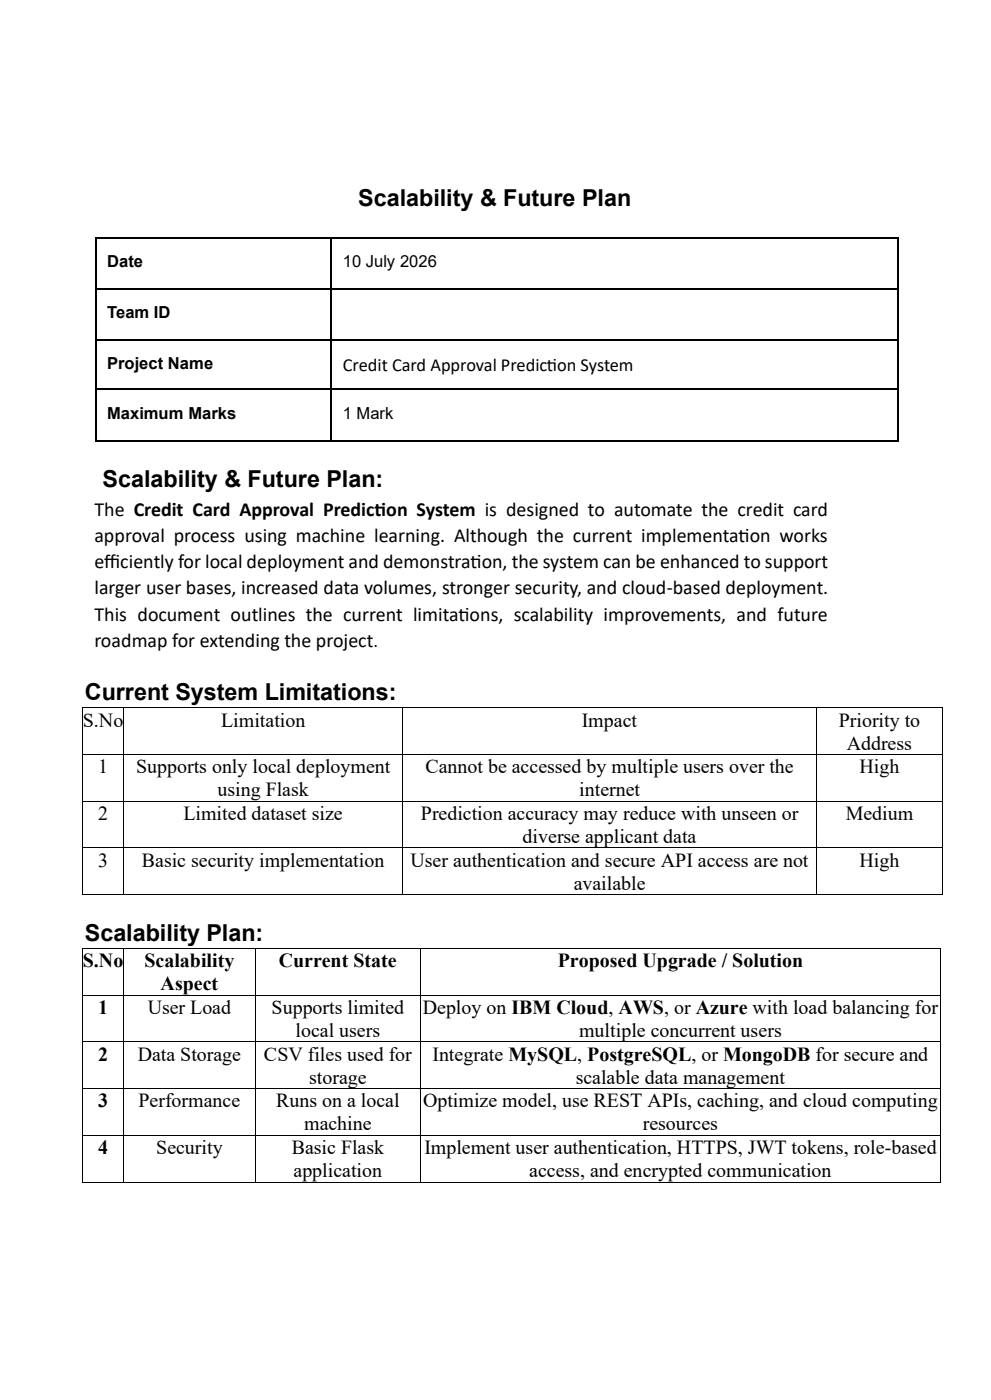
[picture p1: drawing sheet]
<svg xmlns="http://www.w3.org/2000/svg" width="210mm" height="297mm" viewBox="0 0 210 297" stroke-linecap="round" stroke-linejoin="round" font-family="sans-serif">
<defs><g id="words">
<g font-size="5">
<text x="76" y="43.8">Scalability &amp; Future Plan</text>
<text x="21.8" y="103.4">Scalability &amp; Future Plan:</text>
<text x="18" y="148.6">Current System Limitations:</text>
<text x="18" y="199.6">Scalability Plan:</text>
</g>
<g font-size="4.2">
<text x="20" y="109.4">The Credit Card Approval Predict</text>
<text x="79.5" y="109.4">ion System is designed to automate the credit card</text>
<text x="20" y="115">approval process using machine learning. Although the current implementat</text>
<text x="156.7" y="115">ion works</text>
<text x="20" y="120.5">ef</text>
<text x="22.1" y="120.5">f</text>
<text x="22.1" y="120.5">iciently for local deployment and demonstrat</text>
<text x="99.8" y="120.5">ion, the system can be enhanced to support</text>
<text x="20" y="126.1">larger user bases, increased data volumes, stronger security, and cloud-based deployment.</text>
<text x="20" y="131.7">This document outlines the current limitat</text>
<text x="97.3" y="131.7">ions, scalability improvements, and future</text>
<text x="20" y="137.3">roadmap for extending the project.</text>
<text x="17.6" y="154.2">S.No</text>
<text x="46.9" y="154.2">Limitation</text>
<text x="123.5" y="154.2">Impact</text>
<text x="178" y="154.2">Priority to</text>
<text x="179.7" y="159.1">Address</text>
<text x="20.8" y="164.1">1</text>
<text x="28.9" y="164.1">Supports only local deployment</text>
<text x="90.3" y="164.1">Cannot be accessed by multiple users over the</text>
<text x="182.4" y="164.1">High</text>
<text x="46.2" y="169">using Flask</text>
<text x="122.9" y="169">internet</text>
<text x="20.8" y="174">2</text>
<text x="38.9" y="174">Limited dataset size</text>
<text x="89.3" y="174">Prediction accuracy may reduce with unseen or</text>
<text x="110.9" y="178.9">diverse applicant data</text>
<text x="179.4" y="174">Medium</text>
<text x="20.8" y="183.9">3</text>
<text x="30.1" y="183.9">Basic security implementation</text>
<text x="87.1" y="183.9">User authentication and secure API access are not</text>
<text x="182.4" y="183.9">High</text>
<text x="121.7" y="188.8">available</text>
<text x="17.6" y="205.3">S.No</text>
<text x="30.7" y="205.3">Scalability</text>
<text x="59.1" y="205.3">Current State</text>
<text x="118.3" y="205.3">Proposed Upgrade / Solution</text>
<text x="20.8" y="215.2">1</text>
<text x="31.3" y="215.2">User Load</text>
<text x="34.1" y="210.1">Aspect</text>
<text x="57.6" y="215.2">Supports limited</text>
<text x="89.7" y="215.2">Deploy on IBM Cloud, AWS, or Azure with load balancing for</text>
<text x="62.7" y="220">local users</text>
<text x="122.9" y="220">multiple concurrent users</text>
<text x="20.8" y="225.1">2</text>
<text x="29.2" y="225.1">Data Storage</text>
<text x="56" y="225.1">CSV files used for</text>
<text x="91.8" y="225.1">Integrate MySQL, PostgreSQL, or MongoDB for secure and</text>
<text x="65.6" y="229.9">storage</text>
<text x="122.2" y="229.9">scalable data management</text>
<text x="20.8" y="235">3</text>
<text x="29.4" y="235">Performance</text>
<text x="58.6" y="235">Runs on a local</text>
<text x="64.5" y="239.9">machine</text>
<text x="89.8" y="235">Optimize model, use REST APIs, caching, and cloud computing</text>
<text x="136.4" y="239.9">resources</text>
<text x="20.8" y="244.9">4</text>
<text x="33.2" y="244.9">Security</text>
<text x="61.9" y="244.9">Basic Flask</text>
<text x="90.1" y="244.9">Implement user authentication, HTTPS, JWT tokens, role-based</text>
<text x="62.3" y="249.8">application</text>
<text x="112.3" y="249.8">access, and encrypted communication</text>
</g>
<g font-size="3.9">
<text x="72.7" y="78.7">Credit Card Approval Predict</text>
<text x="116.1" y="78.7">ion System</text>
</g>
<g font-size="3.5">
<text x="22.7" y="56.7">Date</text>
<text x="72.7" y="56.7">10 July 2026</text>
<text x="22.7" y="67.6">Team ID</text>
<text x="22.7" y="78.4">Project Name</text>
<text x="22.7" y="88.8">Maximum Marks</text>
<text x="72.7" y="88.8">1 Mark</text>
</g>
</g></defs>
<g fill="none" stroke="#000" stroke-width=".34">
<path d="M20.5 50.4v42.9M20.6 50.6h49.4M70.2 50.7v42.6M70.4 50.6h120M190.5 50.4v42.9M20.6 61.4h49.4M20.6 72.2h49.4M70.4 61.4h120M70.4 72.2h120M20.6 82.6h49.4M20.6 93.5h49.4M70.4 82.6h120"/>
<path d="M70.4 93.5h120"/>
</g>
<g fill="#000">
<path d="M20.3 50.4h.3v.3h-.3z" fill-rule="evenodd"/>
<path d="M70 50.4h.4v.3h-.4z" fill-rule="evenodd"/>
<path d="M190.4 50.4h.3v.3h-.3z" fill-rule="evenodd"/>
<path d="M20.3 93.3h.3v.4h-.3z" fill-rule="evenodd"/>
<path d="M20.3 93.3h.3v.4h-.3z" fill-rule="evenodd"/>
<path d="M70 93.3h.4v.4h-.4z" fill-rule="evenodd"/>
<path d="M190.4 93.3h.3v.4h-.3z" fill-rule="evenodd"/>
<path d="M190.4 93.3h.3v.4h-.3z" fill-rule="evenodd"/>
<path d="M17.4 150.1h.2v.2h-.2z" fill-rule="evenodd"/>
<path d="M17.4 150.1h.2v.2h-.2z" fill-rule="evenodd"/>
<path d="M26.2 150.1h.2v.2h-.2z" fill-rule="evenodd"/>
<path d="M85.4 150.1h.1v.2h-.1z" fill-rule="evenodd"/>
<path d="M173.2 150.1h.2v.2h-.2z" fill-rule="evenodd"/>
<path d="M199.9 150.1h.1v.2h-.1z" fill-rule="evenodd"/>
<path d="M199.9 150.1h.1v.2h-.1z" fill-rule="evenodd"/>
<path d="M17.4 160h.2v.2h-.2z" fill-rule="evenodd"/>
<path d="M17.4 169.9h.2v.2h-.2z" fill-rule="evenodd"/>
<path d="M17.4 179.8h.2v.2h-.2z" fill-rule="evenodd"/>
<path d="M26.2 160h.2v.2h-.2z" fill-rule="evenodd"/>
<path d="M26.2 169.9h.2v.2h-.2z" fill-rule="evenodd"/>
<path d="M26.2 179.8h.2v.2h-.2z" fill-rule="evenodd"/>
<path d="M85.4 160h.1v.2h-.1z" fill-rule="evenodd"/>
<path d="M85.4 169.9h.1v.2h-.1z" fill-rule="evenodd"/>
<path d="M85.4 179.8h.1v.2h-.1z" fill-rule="evenodd"/>
<path d="M173.2 160h.2v.2h-.2z" fill-rule="evenodd"/>
<path d="M173.2 169.9h.2v.2h-.2z" fill-rule="evenodd"/>
<path d="M173.2 179.8h.2v.2h-.2z" fill-rule="evenodd"/>
<path d="M199.9 160h.1v.2h-.1z" fill-rule="evenodd"/>
<path d="M199.9 169.9h.1v.2h-.1z" fill-rule="evenodd"/>
<path d="M199.9 179.8h.1v.2h-.1z" fill-rule="evenodd"/>
<path d="M17.4 189.7h.2v.2h-.2z" fill-rule="evenodd"/>
<path d="M17.4 189.7h.2v.2h-.2z" fill-rule="evenodd"/>
<path d="M26.2 189.7h.2v.2h-.2z" fill-rule="evenodd"/>
<path d="M85.4 189.7h.1v.2h-.1z" fill-rule="evenodd"/>
<path d="M173.2 189.7h.2v.2h-.2z" fill-rule="evenodd"/>
<path d="M199.9 189.7h.1v.2h-.1z" fill-rule="evenodd"/>
<path d="M199.9 189.7h.1v.2h-.1z" fill-rule="evenodd"/>
<path d="M17.4 201.2h.2v.1h-.2z" fill-rule="evenodd"/>
<path d="M17.4 201.2h.2v.1h-.2z" fill-rule="evenodd"/>
<path d="M17.4 211.1h.2v.1h-.2z" fill-rule="evenodd"/>
<path d="M26.2 201.2h.1v.1h-.1z" fill-rule="evenodd"/>
<path d="M26.2 211.1h.1v.1h-.1z" fill-rule="evenodd"/>
<path d="M54.1 201.2h.1v.1h-.1z" fill-rule="evenodd"/>
<path d="M54.1 211.1h.1v.1h-.1z" fill-rule="evenodd"/>
<path d="M89.2 201.2h.1v.1h-.1z" fill-rule="evenodd"/>
<path d="M89.2 211.1h.1v.1h-.1z" fill-rule="evenodd"/>
<path d="M199.5 201.2h.1v.1h-.1z" fill-rule="evenodd"/>
<path d="M199.5 201.2h.1v.1h-.1z" fill-rule="evenodd"/>
<path d="M199.5 211.1h.1v.1h-.1z" fill-rule="evenodd"/>
<path d="M17.4 221h.2v.1h-.2z" fill-rule="evenodd"/>
<path d="M17.4 230.9h.2v.1h-.2z" fill-rule="evenodd"/>
<path d="M26.2 221h.1v.1h-.1z" fill-rule="evenodd"/>
<path d="M26.2 230.9h.1v.1h-.1z" fill-rule="evenodd"/>
<path d="M54.1 221h.1v.1h-.1z" fill-rule="evenodd"/>
<path d="M54.1 230.9h.1v.1h-.1z" fill-rule="evenodd"/>
<path d="M89.2 221h.1v.1h-.1z" fill-rule="evenodd"/>
<path d="M89.2 230.9h.1v.1h-.1z" fill-rule="evenodd"/>
<path d="M199.5 221h.1v.1h-.1z" fill-rule="evenodd"/>
<path d="M199.5 230.9h.1v.1h-.1z" fill-rule="evenodd"/>
<path d="M17.4 240.8h.2v.2h-.2z" fill-rule="evenodd"/>
<path d="M17.4 250.7h.2v.2h-.2z" fill-rule="evenodd"/>
<path d="M17.4 250.7h.2v.2h-.2z" fill-rule="evenodd"/>
<path d="M26.2 240.8h.1v.2h-.1z" fill-rule="evenodd"/>
<path d="M26.2 250.7h.1v.2h-.1z" fill-rule="evenodd"/>
<path d="M54.1 240.8h.1v.2h-.1z" fill-rule="evenodd"/>
<path d="M54.1 250.7h.1v.2h-.1z" fill-rule="evenodd"/>
<path d="M89.2 240.8h.1v.2h-.1z" fill-rule="evenodd"/>
<path d="M89.2 250.7h.1v.2h-.1z" fill-rule="evenodd"/>
<path d="M199.5 240.8h.1v.2h-.1z" fill-rule="evenodd"/>
<path d="M199.5 250.7h.1v.2h-.1z" fill-rule="evenodd"/>
<path d="M199.5 250.7h.1v.2h-.1z" fill-rule="evenodd"/>
</g>
<g fill="none" stroke="#000" stroke-width=".21">
<path d="M17.5 150.3v9.7M17.6 150.2h8.6M26.3 150.3v9.7M26.4 150.2h59M85.4 150.3v9.7M85.5 150.2h87.7M173.3 150.3v9.7M173.4 150.2h26.5M199.9 150.3v9.7M17.5 160.2v9.7M17.5 170.1v9.7M17.5 180v9.7"/>
<path d="M17.6 160.1h8.6M17.6 170h8.6M17.6 179.9h8.6M26.3 160.2v9.7M26.3 170.1v9.7M26.3 180v9.7M26.4 160.1h59M26.4 170h59M26.4 179.9h59M85.4 160.2v9.7M85.4 170.1v9.7M85.4 180v9.7"/>
<path d="M85.5 160.1h87.7M85.5 170h87.7M85.5 179.9h87.7M173.3 160.2v9.7M173.3 170.1v9.7M173.3 180v9.7M173.4 160.1h26.5M173.4 170h26.5M173.4 179.9h26.5M199.9 160.2v9.7M199.9 170.1v9.7M199.9 180v9.7"/>
<path d="M17.6 189.8h8.6M26.4 189.8h59M85.5 189.8h87.7M173.4 189.8h26.5M17.5 201.3v9.8M17.5 211.2v9.8M17.6 201.2h8.6M17.6 211.2h8.6M26.3 201.3v9.8M26.3 211.2v9.8M26.3 201.2h27.8M26.3 211.2h27.8"/>
<path d="M54.2 201.3v9.8M54.2 211.2v9.8M54.2 201.2h35M54.2 211.2h35M89.3 201.3v9.8M89.3 211.2v9.8M89.3 201.2h110.2M89.3 211.2h110.2M199.6 201.3v9.8M199.6 211.2v9.8M17.5 221.1v9.8M17.5 231v9.8"/>
<path d="M17.6 221.1h8.6M17.6 231h8.6M26.3 221.1v9.8M26.3 231v9.8M26.3 221.1h27.8M26.3 231h27.8M54.2 221.1v9.8M54.2 231v9.8M54.2 221.1h35M54.2 231h35M89.3 221.1v9.8M89.3 231v9.8"/>
<path d="M89.3 221.1h110.2M89.3 231h110.2M199.6 221.1v9.8M199.6 231v9.8M17.5 241v9.7M17.6 240.9h8.6M17.6 250.8h8.6M26.3 241v9.7M26.3 240.9h27.8M26.3 250.8h27.8M54.2 241v9.7M54.2 240.9h35"/>
<path d="M54.2 250.8h35M89.3 241v9.7M89.3 240.9h110.2M89.3 250.8h110.2M199.6 241v9.7"/>
</g>
<use href="#words"/>
</svg>
